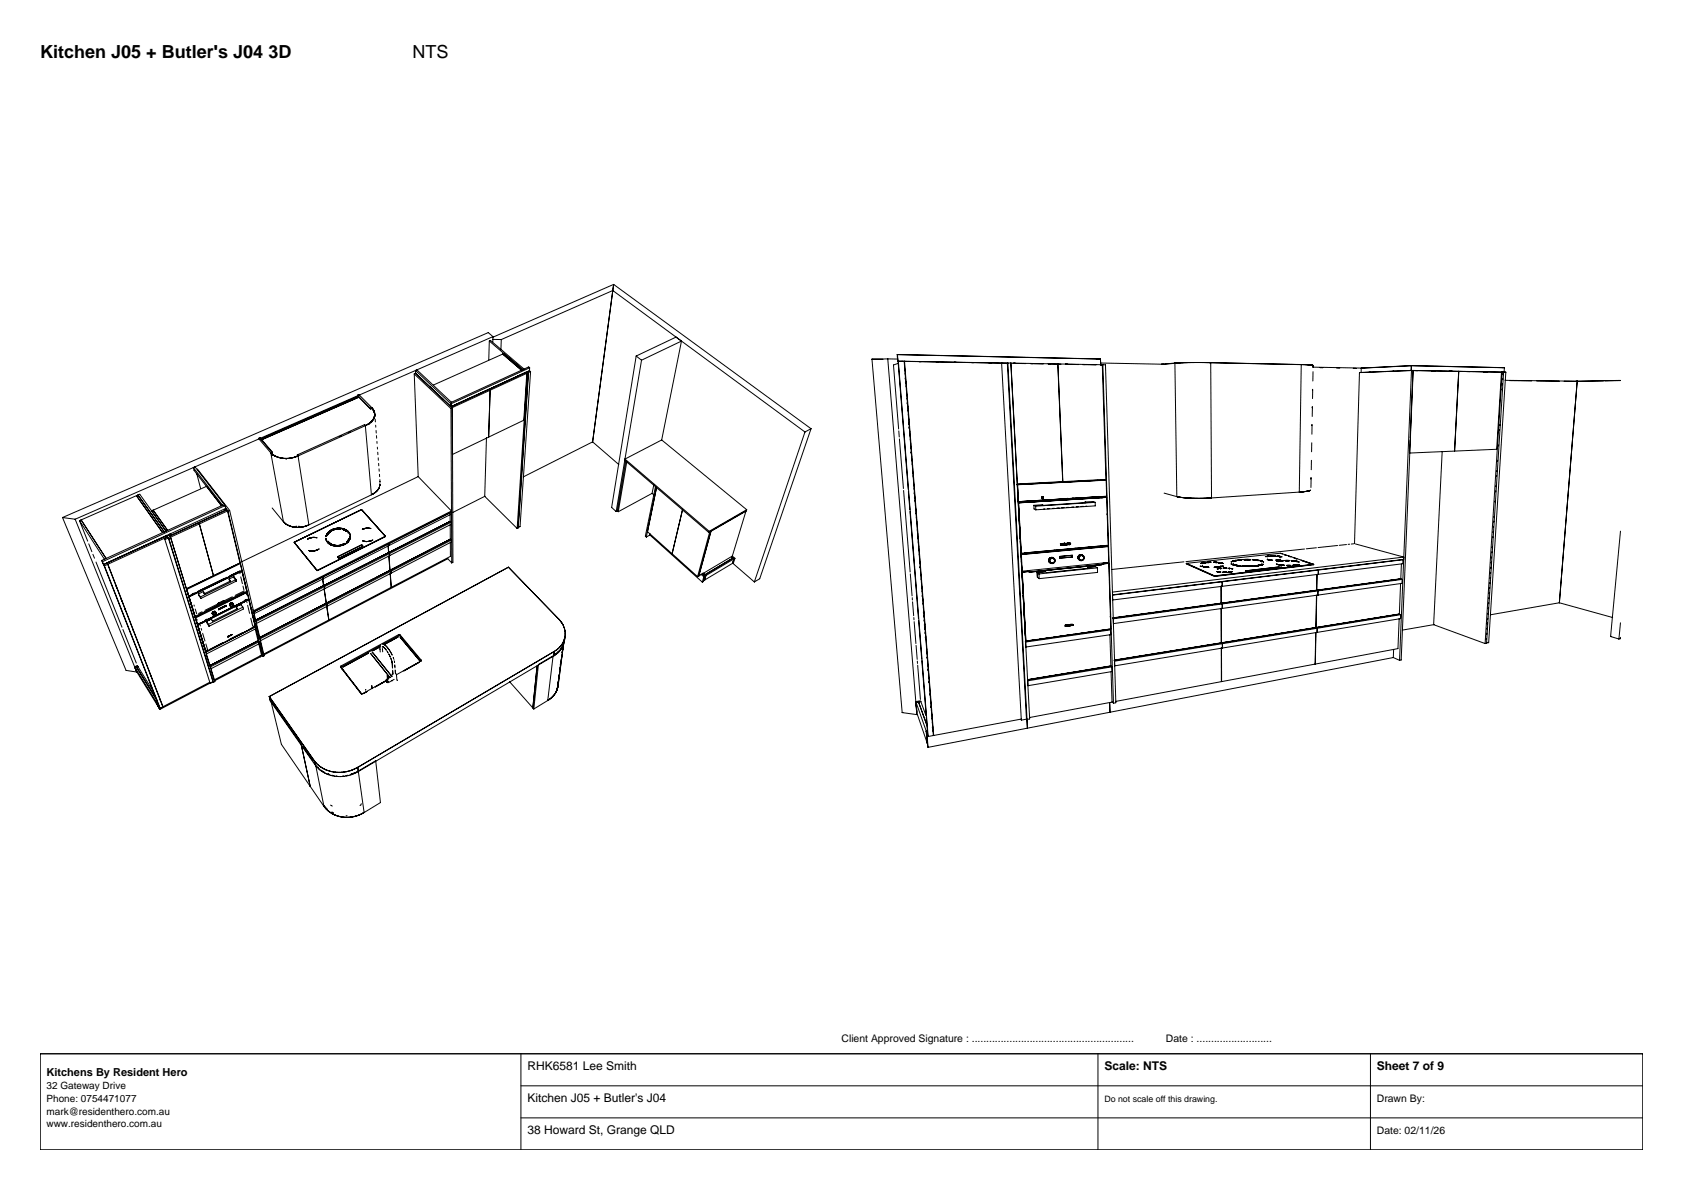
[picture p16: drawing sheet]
<svg xmlns="http://www.w3.org/2000/svg" width="420mm" height="297mm" viewBox="0 0 420 297" stroke-linecap="round" stroke-linejoin="round" font-family="sans-serif">
<defs><g id="words">
<g font-size="4.5">
<text x="10" y="14.4">Kitchen J05 + Butler's J04 3D</text>
<text x="102.9" y="14.4">NTS</text>
</g>
<g font-size="3">
<text x="131.6" y="267">RHK6581 Lee Smith</text>
<text x="275.6" y="267">Scale: NTS</text>
<text x="343.6" y="267">Sheet 7 of 9</text>
<text x="131.6" y="275">Kitchen J05 + Butler's J04</text>
<text x="131.6" y="283">38 Howard St, Grange QLD</text>
</g>
<text font-size="2.7" x="11.6" y="268.6">Kitchens By Resident Hero</text>
<g font-size="2.6">
<text x="210" y="260">Client Approved Signature : ........................................................</text>
<text x="291" y="260">Date : ..........................</text>
<text x="343.6" y="275">Drawn By:</text>
<text x="343.6" y="283">Date: 02/11/26</text>
</g>
<g font-size="2.5">
<text x="11.6" y="271.8">32 Gateway Drive</text>
<text x="11.6" y="275">Phone: 0754471077</text>
<text x="11.6" y="278.2">mark@residenthero.com.au</text>
<text x="11.6" y="281.4">www.residenthero.com.au</text>
</g>
<text font-size="2.2" x="275.6" y="275">Do not scale off this drawing.</text>
</g></defs>
<g fill="none" stroke="#000" stroke-width=".25">
<path d="M152.9 72.5l48 35.3M152.9 72.5l-5 37.8M152.9 72.5l-27.8 12.2M153.1 71l49.3 36M153.1 71l-.2 1.5M153.1 71l-30.1 13.2M89.2 98.6l.3-.1 3.3 3.3-.4 .1zM89.5 99.1l3 3 .3-.1 .6 1.2M103.4 93.3l1 25.6M103.4 93.3l9.1 8.7M103.7 92.5l.3-.2 8.6 8.1M103.7 92.5l8.8 8.3"/>
<path d="M103.7 92.5v.7M103.7 93.2l9.2 8.6M103.7 93.2l-.3 .1M107.3 96.5l.6 .6M108.6 97.8l.8 .7M110.2 99.3l.5 .4M122.1 97.2l.2 .2-.3 11.7M122.1 85.1l.3-.1 8.4 7.1M122.1 85.1l-.1 4.7M122.1 85.1l8.4 7.2M122.3 97.4l-.4 11.7M122.9 84.7h2.2"/>
<path d="M123 84l-1.2-1-106.2 46.2M123 84l-104.2 45.6M123 84v1.3M125.1 84.7l-.1 2.6M125.5 88.4l4.7 4M125.5 88.4l-17.3 7.7M125.8 88.2l-.3 .2M131 93l.2-.1 .4 .3M131.5 93.2l-.3-.2-18.6 8.5 .3 .2M131.5 93.2l-.8 11.7-17.8 8.5v-11.7M131.5 93.2l-18.6 8.5M131.5 92.8l.4 .3"/>
<path d="M131.6 93.2l-2.5 38.7M131.9 93.1l-2.6 38.7-.2 .1M131.9 93.1l-.3 .1M132.1 92.5l-19.5 9M132.2 92.5l.2 .2M132.2 92.5l-.6 .3 .2 .2M132.2 91.8l-.3-.2-19.3 8.8M132.2 91.8l-19.7 9M132.2 91.8l-.1 .7M132.4 92.7l-2.6 38.7-.5 .3 2.5-38.7M132.4 92.7l-.6 .3M158.8 88.9l-6.2 37.7 1.2 1.1"/>
<path d="M158.8 88.9l1.3 1M160.1 89.9l-6.3 37.8M170.1 85.1l-10 4.8M170.1 85.1l-1.4-1-9.9 4.8M170.1 85.1l-5 24.6M217.6 89.6l2.7 .1M217.6 89.6l7.5 88.2M221.5 89.6h-3.9M221.5 89.6h2.6M221.5 89.6l7.3 88.8M223.9 88.5l2.8 33.7M223.9 88.5l50.7 1.1"/>
<path d="M223.9 88.5l.2 1.7M224.1 90.2l27.5 .5M224.1 90.2l7.5 93.6M224.2 90.7l-1.2 .4 1.3 16M225 90.2h.4M225.6 90.2l7.3 93.4-1.3 .2M225.7 91.1v.3M225.7 90.2h-.1M225.7 90.2l7.3 93.4M225.7 90.2l24.3 .4M225.8 92.1v.3M225.9 94.4v.2"/>
<path d="M225.9 93.2v.2M226 95.4v.3M226 94.2v.3M226 95.3l.1 .2M226.1 96.3v.3M226.2 97.3v.3M226.3 98.4v.2M226.4 99.4v.3M229.4 90.3h.5M233.7 90.3h.5M238.1 90.4h.4M238.2 90.4h.5"/>
<path d="M242.4 90.5h.6M242.5 90.5h.4M246.8 90.6h.3M246.9 90.6h.5M250 90.6h1.4l4.8 88.9-1.3 .2zM252.3 90.6l4.7 88.8-.7 .2M252.3 90.6l1.6 30.2 22.1-1.1-.9-28.7M252.8 90.7h3.2M252.9 90.7h.4M253 90.7h.5M257.1 90.8h3.2M257.2 90.7h.6"/>
<path d="M257.3 90.7h.4M261.7 90.8h.3M262.2 90.8l-.6 .1h3.1M264 90.8l1.2 29.4M265.9 90.9l3.3 .1M265.9 90.9h.6M266 90.9h.3M270.2 91l3.3 .1M270.8 91h-.5h.6M274.6 89.6l.1 1.5 .5-.1M274.6 89.6h-.8M274.6 89.6h-.2"/>
<path d="M274.7 90.6l15.7 .3M275.1 91l-23.6-.4 4.8 89M275.1 91h-.5M275.2 91h.7l2.6 84.4-.6 .1M275.2 91l2.7 84.5M293.2 90.6h.5l-3.3 .3M293.2 90.6h.1M293.2 90.6l.5 33.3 .2 .1M293.3 90.6h-.1M293.6 90.6l-3.8 .3h.6M293.8 90.6h-.3M294.2 90.6h-.5"/>
<path d="M294.5 90.5l-.6 .1M295 90.5l-.8 .1M295.4 90.5h-.7M295.6 90.5h-.4M295.8 90.5h-.4M296.2 90.5h.2M296.2 90.5h-.5M296.4 90.5h5.5M297.3 90.5h-.5M297.9 90.5h-.2M298.4 90.5h-.2M299.4 90.5h.2"/>
<path d="M299.8 90.5h.3M300.5 90.5h.5M301.8 90.5h.3M301.9 90.5l22.9 .5M302.1 90.5h.1M302.1 90.5h-.2M302.1 90.5l.2 33.8M324.7 91h.3M324.7 91h-.2M324.7 91l-.5 31.8h.5M324.8 91h1.2M325 91h.2"/>
<path d="M325.7 91h.6M326.3 91h.1M326.3 91l.7 .1M326.5 91l1 .1M327 91.1h.6M327.5 97.2v.2M327.6 91.2h-.1M327.6 97.2v2.3M327.6 91.2v.5M327.7 92.8l-.1 2.3M327.7 91.6l12.8 .3M327.7 91.2v.5"/>
<path d="M329.4 91.8h.7M333.6 91.8l.7 .1M337.7 91.9h.8M339.3 93l-1.3 42.7M339.3 93l12.9-.6-2.9 72.4M339.3 93h.3M342 92.9h-.3M345.8 92.7h-.2M347.8 92.7h-.2M347.9 92.6l-.3 .1M351.8 92.5h-.3M352.2 91.2l.1 .1"/>
<path d="M352.2 91.2l23.2 .6M352.2 91.2v1.3M352.3 91.3l23.1 .5M352.3 91.3l-12.6 .6v1.1l12.5-.5M352.6 92.5l-.7 16.8M352.7 92.5l-3 72.2-.4 .1M357.2 92.6h1M370.2 92.8h1.1M374.7 92.9h1.1M374.9 97.1l-.1 .2M374.9 95.8v.3M375 94.5v.3"/>
<path d="M375.1 92.9h.7M375.1 92.9h-.4M375.1 92.9v.6M375.2 92.9l-4.2 67.6-.4 .1M375.2 92.9h-.5M375.2 92.9h-.3l-4.3 67.7M375.4 91.8v1.1l-23.2-.4M375.6 94.9l18 .2M375.8 92.9l-4.3 67.5M376.7 95l5.5 .1M383.5 95.1h5.6M390.3 95.2h3"/>
<path d="M393.6 95.1l-.3 .1M393.6 95.1l-4.5 55.3M404.4 94.9l-11.1 .3M48.2 116.7l.2 .7 6.9 8.8M48.2 116.7l.5-.2 7.5 9.7M48.2 116.7l7.3 9.4M49.1 118.3l.9 3.5M49.3 117.1l8 10.3M65 109.6l24.3-10.7 .2 .2-24.3 10.7zM65.3 109.9l2.7 3.1-.3 .1M67.6 113l.1 .2M67.6 112.9l.3-.1-3-3.6-.4 .2 3.1 3.6"/>
<path d="M67.6 112.9v.1M67.6 112.9l3.1 17.2 .3 .4M67.6 113l.2 .1M67.7 113.2l.5 .5M67.7 113.2l1.4 .8M67.8 113.1l.9 .7M67.8 113.5l.1 .1M68.5 113.8l.1 .1M68.9 113.9l.1 .1M69 114l.8 .2M69.3 114.1l.5 .1M69.8 114.2l1.5 .2"/>
<path d="M69.8 114.2l2 .2M71.3 114.6h.2M71.5 114.4h.3M72 114.4h-.2M73 114.2l-1 .2M73 114.2l-1.2 .2M73.5 114.1l-.5 .1M73.8 114l-.3 .1M73.9 114l-.4 .1M74.2 113.9l-.4 .1M74.2 113.9l-.3 .1M74.3 113.8l-.1 .1"/>
<path d="M74.4 113.8h-.1M74.4 113.8l2.7 17.2-.4 .1M74.4 113.6l-.3 .1M85.2 108.8l-.4 .1M87.4 107.8l-.5 .2M91.2 106.2l-.2-.2-16.8 7.5 .2 .3M91.2 106.2l1.5 17.3M91.5 106.1l-.3 .1M91.7 106l-17.4 7.8M91.8 105.9l-.3 .1M91.9 105.8l-.1 .1M92.2 105.8l-.3 .2"/>
<path d="M92.3 105.6l-.3 .1M92.3 105.6l-.4 .2M92.8 101.8l.3 .3M92.8 101.8l.4 .5M92.9 105.1l-.4 .5M93 104.9l-.7 .7M93 104.8l-.7 .8M93.1 102.2l.1 .1M93.2 102.3l.3 .9M93.2 102.3l.3 1M93.3 104.3l-.3 .5M93.4 104.1l-.4 .7"/>
<path d="M93.4 104.1l-.3 .8M93.4 103.8l.1-.5v.7M93.4 103.8v.3M93.5 103.2v.6M93.5 103.8l-.1 .3M93.5 103.6l-.1 .6M93.5 103.3l.1 .7M93.5 103.4v.1M93.6 104.6l.1 .7M93.7 106.1l.1 .5M93.9 107.4v.7M93.9 108.7l.1 .7"/>
<path d="M94.1 110.2v.5M94.2 111.6v.5M94.3 112.9v.6M94.4 114.3v.6M94.5 115.6v.6M94.6 117v.6M94.7 118.4v.6M94.8 119.7v.5M112.3 101.3l.3 .2M112.5 102l.2 38.5M112.5 100.8l.1 .7M112.6 100.4l-.1 .4"/>
<path d="M112.9 101.4l-.3 .1M112.9 101.8l.1 38.5-.3 .2M112.9 101.8l-.4 .2M121.4 109.2l-.4 14.7 8.1 8M147.9 110.3l6.5 5.6M147.9 110.3l-17.3 8.7M156 114.6l9.1-4.8 21.2 17.4M156 114.6l21 18M156 114.6l-.1 .3 21 18M156.2 115l-2.1 12.5 .2 .2M156.4 115.3l-2.1 12.4M200.9 107.8l-12.6 37.4"/>
<path d="M202.4 107l-12.8 37.4-1.3 .8M202.4 107l-1.5 .8M224.3 107.6l.1 1.5M224.5 109.6l1 12.3M226.4 100.6v.2M226.4 100.4l.1 .3M226.5 101.3v.3M226.6 102.3v.3M226.7 103.4v.4M226.8 105.7v.2M226.8 104.5v.3M226.8 106.7l.1 .2"/>
<path d="M226.8 105.5l.1 .3M226.9 106.4v.4M227 107.6v.2M227.1 108.6v.2M227.2 109.6v.2M227.2 110.6l.1 .2M227.3 112.8v.3M227.3 111.6v.4M227.4 112.7v.3M227.5 113.6v.4M227.6 114.7v.3M227.6 115.7l.1 .3"/>
<path d="M227.7 118v.2M227.7 116.7v.4M227.8 117.8v.3M227.9 118.7v.4M228 119.8v.3M274.1 119.9l-20.3 1h.1M276 119.8l.2 4.1M276 119.8l-22.1 1.1M276 119.8l-22 1.2M327.1 119.2v.4M327.2 119.2v2.5M327.3 114.9l-.1 2.3"/>
<path d="M327.4 110.5l-.1 2.3M327.4 106v.2M327.4 106v2.4M327.5 101.5l-.1 .3M327.5 101.5v2.4M351.9 109.8l-.1 3.3 21.7-1 1.2-19.2-10.7-.2-1 19.9M359.9 112.7l-2.1 43.2 12.8 4.7M373.5 118.7v.2M373.6 117.4v.3M373.7 114.9v.2M374 111.1v.2M374.2 107.2v.3"/>
<path d="M374.3 106v.2M15.6 129.2l15.9 38.1 2.6 .4-15.3-38.1M15.6 129.2l3.2 .4M19.8 129.9l2.1 5.2M19.8 129.9l6.3 9.8M20.3 129.8l6.2 9.6M20.3 129.8l-.5 .1M22.1 135.7l.8 2M23.2 138.4l.4 .9M25.4 139.9l.2 .3M25.4 139.9l.4 1M34 123.7l6.6 9.2"/>
<path d="M34 123.7l-13.7 6.1M34.4 123.5l6.7 9.3M34.4 123.5l-.4 .2M34.4 123.5l.5-.2 6.5 9.3-3.6-5.1 .4-.2M38.2 127.3l3.7 5.1M41.6 133.6l.5 .8M41.6 133.6l-.4 .2M41.8 134l.2 .3M41.8 134l-.5 .2-.2 .5M41.8 134l-.2-.3-14.9 6.8 .2 .3M41.8 134l-14.9 6.8M42 134.3l-.9 .4"/>
<path d="M42 134.3l11.2 35.9-.7 .4-11.4-35.9M42 133.4l.6 .8-.5 .2M42.1 133.5l.2 .3 .4-.2M42.4 133.2l.3 .4M42.5 133.3l.2 .3M42.6 134.1l11 36-.3 .2-11.2-35.9M49.7 130.8l-7.1 3.3M49.8 130.8l3.5 12.9-3.6-12.9M49.8 130.8l-.3-.3 .2 .3M51.6 121.4l-13.4 5.9M55.5 126.1l.7 .1M55.5 126.1l-30.1 13.8"/>
<path d="M56 127.1l.2 .3M56.2 126.2l.2 .7-30.6 14M56.2 126.2l-30.6 14M56.2 126.2l.1 .4M56.2 127.4l-13.5 6.2M56.3 126.8l.6 .8M56.3 126.8l.3 .4-.4 .2M56.8 127.5l-.2-.3-14.2 6.6 .2 .3M56.8 127.5l3.1 13-13.4 6.4M56.8 127.5l-7 3.3M56.9 127.6l8.7 36.3M57.3 127.4l8.6 36.3-.3 .2"/>
<path d="M57.3 127.4l-.4 .2M67.9 126.8l2.9 3.5 .9 .7M71.1 130.6l.3 .2M71.7 131l.3 .2M71.8 131l.2 .1M72 131.2l.2 .1M72.2 131.3h.3M72.3 131.2l.1 .1M72.5 131.4l.6 .1M72.8 131.4l.3 .1M73.1 131.5h.3M73.1 131.5h.2"/>
<path d="M73.4 131.6h.2M73.4 131.5l1.6 .1M73.4 135.3l5.7 7.1M73.4 135.4l16.8-8.2 6 6.7-17 8.5M73.6 131.6h.1M73.9 131.3h.1M74.7 131.3h-.2M74.7 131.6h-.6M75 131.6h-.1M75.2 131.6h-.2M75.5 131.5h-.3M75.5 131.5l-.3 .1"/>
<path d="M76 131.4l-.5 .1M76.7 131.1l-.7 .3M76.7 131.2l-.7 .2M76.9 134.4l-.2 .1M77.1 137.4l1.1 .1M77.1 137.4h.2M77.2 134.4h-.3M77.2 134.4l-.4 .1M77.4 134.3l-.5 .1M77.4 134.3l-.2 .1M77.6 134.2l-.2 .1M77.7 137.5h.2"/>
<path d="M77.8 134.2l-.4 .1M78.4 137.5h-.2M78.5 134.2h-.7M78.5 134.1l.2 .1M78.5 134.1l.6 .1M78.6 137.5h-.4M79.1 137.3l-.5 .2M79.1 137.3l-.5 .1M79.2 137.2l-.2 .1M79.4 137.1l-.2 .1M79.5 137.1l-.4 .2M79.6 137l-.1 .1"/>
<path d="M81.3 134.3l.1 .4M81.4 134.7l.5 .8M81.4 133.7l-.1 .2M81.4 134.7l.1 .3M81.4 133.7v.2v-.2M81.8 135.3l.1 .2M81.8 133l-.4 .7M81.8 133l-.3 .4M81.8 135.1l.3 .3M81.9 135.5l.2 .2M82 135.2l.1 .2M82 133.1l-.3 .6"/>
<path d="M82.1 135.7l.4 .3M82.1 135.7l.5 .2M82.1 135.4l.2 .1M82.1 135.4l.6 .4M82.1 132.9l.2-.1-.3 .3zM82.1 132.7l-.3 .3M82.3 132.5l-.6 .5M82.4 132.5l-.3 .2M82.5 132.6l-.2 .2M82.5 136h.3M82.6 132.4l-.2 .1M82.7 135.8l.2 .1"/>
<path d="M82.8 136.1l.8 .2M82.8 136.1h.3M82.8 132.2l-.5 .3M82.9 135.9l.5 .2-.2-.1M82.9 135.9l.3 .1M83.1 132.1l-.3 .1M83.2 132.3l-.7 .3M83.4 136l.8 .1M83.6 136.3h.9M83.6 132l-.5 .1M83.7 132.1l-.5 .2M84 132.1h-.3"/>
<path d="M84 132l-.3 .1M84.2 131.8l1.2 .1 1 .4M84.2 131.8l-.6 .1M84.3 139l.2 .3M84.8 132h.3M84.8 132l-.8 .1M85.3 135.9l.8-.3zM85.3 135.9l-.8 .2M85.4 131.9l1 .4M85.6 132.1l.2 .1M85.7 136l-.3 .1M85.8 132.2l.2 .1"/>
<path d="M85.8 132.2h-.2l.4 .1M86 135.9l-.3 .1M86 132.3l.4 .3M86.2 132.5l.2 .1M86.4 132.3l.2 .2M86.4 132.3l.6 .5M86.4 135.6l-.7 .4M86.8 132.9l.1 .1M86.8 135.2l-.2 .2M86.8 135.3l-.9 .6-1.4 .4M86.9 134.8l-.1 .2M86.9 134.8l-.5 .5 .2-.1"/>
<path d="M87 132.8l.2 .4M87 132.8l.3 .3M87.1 134.4l-.2 .4zM87.2 133.2l.2 .6-.1 .6M87.2 133.1l.1 .3M87.3 134.7l-.5 .6M87.4 133.8v.6l-.6 .8M90.2 136l-5.9 2.9M90.3 127.2l5.9 6.6M90.3 136l.2 .2M90.5 135l.4 .1M90.5 136.3l-5.9 3"/>
<path d="M90.6 132l-.2 .1M90.7 135l.6 .1M90.8 131.9l-.2 .1M90.8 132h-.2M91 131.9h1.6M91 131.9l-.4 .1M91 131.9h-.2M91 131.9l-.2 .1M91.3 135.2h.2M92.2 135.1h-.4h.2M92.6 134.9l-.4 .2M92.6 135l-.4 .1"/>
<path d="M92.7 123.4v.1M93 123.3l-16.3 7.9M93 134.8l-.4 .2M93.3 123.2l-.6 .2M93.5 123l-.3 .2M94.1 122.5l-1.1 .8M94.3 122.2l-.1 .2M94.4 122.2l-.6 .6M94.4 122.1l-.1 .1M94.6 121.8l-.2 .3M94.7 121.5v.1M94.7 121.5l-.3 .6"/>
<path d="M94.8 121v.1M94.8 120.5v.2M94.8 121v.3M94.9 120.9l-.1 .1M96.2 133.8l-17 8.6M96.8 136.2l.2 1.7M96.9 135.7l-16.3 8.2 .1 .6M97 135.9l.1 .3M97 137.9l.2 .3M97 135.8v.4l-16.3 8.2M97.1 138.7l.2 3.6M97.2 138.2v.5l-33.2 16.9-.1-.5"/>
<path d="M112.3 128.4v1.7l-15.3 7.8-.1-1.7M112.4 130.9v3.7M112.4 134.6l-47.7 24.6M112.4 134.6l.2 .2M112.4 134.6l-15.1 7.7M112.4 135.4v3.5l-46.7 24.4-.8-3.2M112.4 127.9l-15.4 7.8 .1 .5M112.6 128v.3l-15.5 7.9M112.6 130.4l-48.7 24.7M112.6 130.4l-.3-.3-48.6 24.7-.3-1.3M112.6 130.4v.5l-15.3 7.8-.2-.3M112.6 134.8v.5l-47.6 24.6-.1-.5"/>
<path d="M112.6 134.8l-47.7 24.6M112.7 127.5v.3l-49.4 24.9-.1-.3M112.7 127.5l-8.3-8.5-44.1 21.2M112.7 127.5l-49.5 24.9M121 123.9l-8 4M154.2 127.4l-.4 .3M161.6 132.7l12.5 11.2M162.2 133.2v.3l13.1 11.8M162.3 133.5l-1 .5M162.7 123.1l-8.4 4.6M162.7 123.1l.5 .4M163.1 121.1l-.4 2"/>
<path d="M163.6 121.4l-2.5 12.4 .2 .2M163.8 121.6l-2.5 12.4M170.3 127.3l-2.6 10.9M170.3 127.1l-2.6 11.1M177 132.6l-.1 .3M177.3 132.6l-.2 .1-3 11.2M177.4 132.7l-3 11.1M182.8 138.8l.6 .5M182.9 139.3l-.4-.4 .7 .6M182.9 139.3l-7 4.1M182.9 139.3l.3 .2M183.2 139.5l-.4 1.1"/>
<path d="M183.2 139.5l-7 4.2M183.4 139.3l-.2 .2M183.4 139.3l-.4 1.2-.2 .1M186.1 127.5l-8.6 5-3.1 11.3M186.1 127.6l-3.3 11.2-8.4 5M186.3 127.2l-9.3 5.4M186.3 127.2v.3l-9.4 5.4M225.5 122.4l1.6 20.4M226.7 122.7l.4 4.5M227.1 127.7l2.1 26.7M228 120.8l.1 .3M228.1 123v.3"/>
<path d="M228.1 121.9v.3M228.2 124.1v.3M228.2 122.9v.3M228.3 124v.3M228.4 124.9v.3M228.4 126l.1 .2M228.5 126.9v.4M228.6 128v.3M228.7 129v.4M228.8 130.1v.3M228.9 132.2v.2M229 133.1v.3"/>
<path d="M229.1 134.2v.2M229.2 135.2v.3M229.2 136.1l.1 .4M229.3 137.2v.2M229.4 138.3v.2M229.5 139.2v.4M253.9 120.9l.3 6.1M253.9 120.9l.1 .1M254 121l.1 4.2M254 123l.1 2.2M254.2 125.5l.6 12.6M254.2 125.5h.1"/>
<path d="M254.2 125.5l.7 12.6M254.6 135l.2 2.6M254.8 138v.1M254.8 138.4l.1 2.3M254.8 138.4h.1M254.8 138.4l.1 .2M254.8 138.4v.7M254.8 138.4l.1 .4M254.8 138.1h.1M254.9 138.4l21.7-2 .1 4-21.6 2.2zM255 138v.3M255.1 125.1v.3"/>
<path d="M258 126.1v.9l.5 .2M258 126.1l.5 .2M258.5 126.3v.9M258.9 137.7h-.3M259.7 137.6l-.2 .1M260 124.3v.1M260 124.2v.1M260 124.1l-.1 .1M260.1 124l-.1 .1M260.1 124l.2 .1M260.1 124.4h.1M260.3 124.4l-.1 .1"/>
<path d="M260.3 124.1h.1M260.4 124.1v.2M260.4 124.3h.1M260.4 124.3l-.2 .1M260.7 127h-.2M261.9 126.9l-.5 .1M262.1 139.4l-.1 .1M262.3 137.4h-.3M262.9 139.3a.74 .74 0 0 0-1.1 .1 .74 .74 0 0 0 .3 1.1M262.9 139.3l.2 .3M262.9 139.3a.74 .74 0 0 1 .3 1 .74 .74 0 0 1-1.1 .2M262.9 139.3a.75 .75 0 0 0-.9 .2 .75 .75 0 0 0 .1 1"/>
<path d="M263.1 126.9h-.5M263.3 137.3h-.3M264.1 137.2l-.2 .1M264.3 126.8h-.6M264.7 136l.1 .1v-.3l.2 .3 .2-.3-.1 .3M264.7 136h.1M264.9 135.7h-.3l.1 .3M264.9 137.2h-.2M265.2 135.6l-.1 .2-.2-.1M265.2 135.6l.2 .1M265.4 135.7h.1M265.4 135.7v.3"/>
<path d="M265.4 136h.1M265.4 136l-.3 .1M265.5 135.8l.3-.1v.2M265.5 135.8v.2M265.5 136h.1M265.5 126.7h-.6M265.7 135.6l-.1 .1M265.8 135.9l-.3 .1M265.8 135.9l-.7 .2M265.9 135.7l-.1 .2M266 135.6l-.1 .1M266.1 135.6h.1"/>
<path d="M266.1 135.6h-.1M266.1 135.7v.1M266.1 135.8h-.1M266.1 135.6l.2 .1M266.2 135.6v.1M266.2 135.9h.1M266.2 136h-.3M266.3 135.9l-.1 .1M266.3 135.7v.1M266.3 135.8h-.3M266.3 135.9h.1M266.3 135.6l.1 .3"/>
<path d="M266.5 124.4h-.2M266.6 135.5l-.3 .1M266.6 135.5l.1 .4M266.6 135.5h-.3M266.6 135.5v.4M266.6 135.9h-.3M266.7 135.9h.1M266.7 135.7v.1M266.7 137h-.2M266.7 126.6l-.6 .1M266.8 135.6l-.1 .1M266.8 135.9h.1"/>
<path d="M266.9 135.6h-.1M266.9 135.7v.1M266.9 135.6h.1M266.9 135.6h.2M267 135.7h-.1M267 135.9h-.1M267.1 135.6v.1M267.1 135.9h-.1M267.1 135.6h.1M267.1 135.6l.1 .1M267.1 135.7h.1M267.2 135.7h.1"/>
<path d="M267.2 135.8h-.2M267.2 135.8l-.1 .1M267.2 135.7l-.3 .1 .3-.1M267.6 138.6v.4l-3.1 .3M267.6 138.6l-3.1 .3v.4M267.8 124.3h-.2M267.9 126.5l-.5 .1M268.5 136.8l-.3 .1M269.1 126.5h-.5M269.5 138.6l-.2 .1M270 138.5a.72 .72 0 0 0-1 .4 .72 .72 0 0 0 .5 .9M270 138.5l.2 .1"/>
<path d="M270.2 138.6l.2 .3M270.2 136.7h-.2M270.4 126.4h-.6M270.8 125.3l2-.1 .5 .2M270.8 125.3l.4 .1-10.8 .7-.3-.1-2.1 .1M270.8 125.3v.2M271.2 126.3h-.2M272 136.5h-.3M273.1 124h-.2M273.3 125.4v.9l-14.8 .9M273.3 125.4l-14.8 .9M274.2 136.3l-18.6 1.7"/>
<path d="M274.3 123.9h-.2M274.6 136.3h-.2M274.8 123.9v.4M275 124v.2M275.1 123.9v.3M275.2 123.9v.4M275.5 136.2v.2M276 136.3l-.5 .1M276.1 123.9v.2M276.1 123.9h.1M276.1 124.1h.1M276.1 136.3l-21.3 2"/>
<path d="M276.1 124.1l-21.9 1.4M276.2 123.9l-22.1 1.3M276.2 124.1l.4 12-21.7 2M276.2 124.1l-22 1.4M276.3 128.2v.3M276.3 136.1l-1.6 .2M276.3 136.4l-21.5 2M276.4 133.2v.3M290.5 123.1l4.2 1M294 124h.1M294.3 124.1l.8 .1M294.9 124.2h.2"/>
<path d="M295.1 124.2h.5M295.1 124.2h.4M295.6 124.2l.6 .1M296 124.3h.4M296.2 124.3h.4M296.6 124.3h.4M297 124.3l.6 .1M297 124.3h.2M297.6 124.4h1.1M299.6 124.4h.5M301.4 124.3l-3.1 .1M302.3 124.3h-.5"/>
<path d="M302.3 124.3h-.9M308.5 139.8l-.2 .1M308.6 139.9l-.3 .1M308.9 139.8h-.2M309.2 139.8l-.6 .1M309.4 139.7h.6zM309.5 139.8h-.4M309.8 139.8h-.6M310.5 139.7h1.5M310.9 139.6h.8M310.9 139.6h-.3M310.9 139.6h-.5"/>
<path d="M311.6 139.7h.3M311.6 139.7h-1.3M311.6 139.7h.6M311.7 139.6h.3M311.7 139.6h.4M312.7 139.8h.7M313 139.7h-.4h.5M313.1 139.8h.3M313.3 139.7l1.5 .3M313.4 139.8l.6 .1M313.4 139.8l.2 .1M313.4 139.7l.2 .1"/>
<path d="M316.1 138.9h.4zM316.3 139.7l.6 .1M316.3 139.6h.2M316.5 138.8h-.2M316.5 138.8l-.7 .1M316.7 138.9h-.2M316.7 138.8h-.2M316.9 139.8h.5M316.9 139.8h.3M317 139.7h-.2h.5M317.4 139.8h.2M317.5 138.7l.6 .1"/>
<path d="M317.7 138.7l.7 .1M317.7 138.7l-.7 .1M317.7 138.7l-.4 .1M318 138.8h-.9h1.3h-.2M318.5 139.8h-.2M318.7 139.8h-.2M318.7 138.8h.5M318.8 139.7h-.2M318.8 138.9h.6zM318.9 139.8h-.4M318.9 138.8h.3M319 139.7h-.2"/>
<path d="M319.2 138.8l.4 .1zM319.4 138.9l.1 .1M319.4 140h-.1M319.5 139.6h-.1h.1M319.6 138.1l-23.5 2.5M319.6 138.9l.3 .1M319.6 138.1l8.2 2.8M319.6 139.7l-.9 .1M319.6 138.1l.4 .2M320 139.9l-1.1 .2M320.2 140l-.9 .1M320.2 139.9h-.4h.2"/>
<path d="M320.2 139.9h-.2M320.6 138.5l.2 .1M320.6 138.4l.4 .2M320.6 139.9h1.2M320.7 140h1.1M320.9 139.9h.6M321.5 139.9l-.7 .1M321.5 138.8l.5 .2M321.5 138.8l.7 .2M322.3 140h.4zM322.4 139.9h-.2h.5M322.4 139.9l.3 .1"/>
<path d="M322.4 139.9h.3M322.7 139.9l.6 .1M322.7 139.2l.9 .3M323 139.3l.6 .2M323.1 140h.2M324.8 122.8h-.1M324.9 122.8l-22.6 1.5M324.9 140l2.9 .9M325.4 122.7l-.6 .1M325.5 137l-29.5 3.2M325.7 122.7h-.7M326.3 122.6l-.6 .1"/>
<path d="M326.4 122.5l-.2 .1M326.7 122.5l-1.4 .2M326.8 122.5l-.3 .1M326.8 122.5h-.1M326.9 122.4l-.1 .1M326.9 122.4h.1M327 122.4h-.1M327.1 122.3l-.1 .1M328.5 136.7l-2.5 .3M333.8 136.1l-4.9 .6M336 135.9l-1.8 .2M336.8 135.8l-.4 .1"/>
<path d="M337.8 135.7l-.6 .1M338.2 135.8l12.1 3.2-72.7 8.8v.7l72.7-8.9M372.2 139v.3M372.3 137.7v.3M372.4 136.4v.3M372.5 134v.2M372.6 132.7v.2M372.7 131.4v.2M372.8 130.1v.2M372.9 128.9l-.1 .2M373.1 125.1v.2M373.3 122.5l-.1 .3"/>
<path d="M373.3 121.2v.2M404.4 132.6l-2.5 26.3M24 140.3l6.4 16.2M25.6 140.2l.2 .7M25.9 140.9l14.1 35.9M25.9 140.9l.2 .3M26.1 141.2l13.9 35.6M26.9 140.8l13.7 35.6-.6 .4M26.9 140.8l-.2-.3-.8 .4M26.9 140.8l-.8 .4M26.9 140.8l13.8 35.6 11.6-6.1M27.1 140.3l-.4 .2"/>
<path d="M28.8 145.8l.4 1M30.1 149.1l.3 1M30.7 157.1l3.3 8.4M31.2 152l.1 .3M33.1 157.1l.2 .4M46.5 147l.1 .1M46.6 147.1l2.2 7M48.4 151l.1 .3M48.5 148l-.8 .4M48.7 153.9v.1M48.7 154.1l.5 1.5M48.7 154.1l.1 .1"/>
<path d="M48.7 152l.4 1.2M48.7 154l.1 .1M48.8 154.2l2.6 8.5M49.1 154.5l.2 .3M49.5 148.2l.6 1.2M49.5 148.2l.5 .8M49.8 155.6l.2 .6M50 149l.1 .4M50.2 156.8l.1 .5M50.4 152.7l-.8 .4M50.4 155.3l-1.1 .6M50.6 158.1l.5 1.9"/>
<path d="M50.7 147.6l.3 .7M50.7 147.6l-1.2 .6M51.5 155.1l.2 .5M51.5 155.1l.5 .7M51.5 155.1l.1 .2M51.7 154.5l-.5 .2M51.8 155.7l.4 .6M52 155.8l.2 .5M52.7 154.5l-1.2 .6M52.7 154.5l.1 .2M53 153.2l.2 .1M53 153.2l.2 .3"/>
<path d="M53.1 153.2h.1M53.1 153.2l.1 .2M53.1 152.9v.3M53.1 152.8v.1M53.2 152.7l-.2 .5M53.2 153.3v.1M53.2 152.7l-.1 .2M53.3 152.7h-.1M53.3 152.6a.29 .29 0 0 1 .4 0 .29 .29 0 0 1 .1 .3M53.4 152.6l-.1 .1M53.4 152.6l.2 .1M53.4 152.7h-.2"/>
<path d="M53.5 152.6h.1M53.6 152.6l.1 .1M53.7 152.7h.1M53.7 152.8l-.4 .2-.1 .5M53.7 152.8l.2 .1a.53 .53 0 0 1-.2 .5 .53 .53 0 0 1-.5 .1M53.7 152.7v.1M53.7 152.8h.1M53.8 152.9l.1 .2-.1 .2-.6 .1M53.8 152.9l-.6 .4M54.5 150.5l-.2 .1 .3 .1M54.5 150.5l-.2 .1M54.5 152l1.9-.9v.2l-1.8 .9z"/>
<path d="M54.5 152l1.9-.9v.2l-1.8 .9M54.7 150.5l.1-.1v.2M54.7 150.5h-.2M54.7 150.5v.1M54.7 150.5l-.3 .2M54.7 150.6h.1M54.9 150.4v.2l.2-.1-.4 .2M55 150.3h.1M55 150.3l-.3 .2M55 150.3v.1M55 150.4h-.2M55 150.4v.1"/>
<path d="M55.1 150.8l-4 1.9M55.4 150.3h-.2M55.4 150.1v.2M55.5 150l-.2 .1M55.5 150v.2M55.5 150.1h-.2M55.6 150.2l-.2 .1M55.9 150l-.2 .1M55.9 150l-.1 .1M55.9 144.4l-6.7 3.3M56.6 144.1l-6.9 3.4M56.9 158.9l-.1 .1"/>
<path d="M57.1 158.7l-.2 .3M57.2 158.7v.1M57.2 144.5l.3 .5-6.4 3.1-.4-.5M57.2 144.5l.2 .6M57.2 158.7h-.1M57.2 158.8l-.3 .1M57.3 158.6h-.1M57.3 158.6v.1M57.3 158.6l.1 .1M57.3 158.6l-.2 .1M57.3 150.9l.1 .1M57.3 158.6v.2"/>
<path d="M57.3 150.8v.1M57.4 150.8l-.1 .1M57.4 151v.1M57.4 158.7l-.2 .1M57.4 151l.1 .1M57.4 151.1h.1M57.4 151.2h.1M57.5 151.1l-.1 .1M57.5 151.1v.1M57.5 151.1l.1-.1a.33 .33 0 0 1 .3-.3 .33 .33 0 0 1 .3 .3 .33 .33 0 0 1-.4 .3h-.3M57.5 151.2v.1M57.5 150.6l-.2 .2"/>
<path d="M57.6 158.6h-.1M57.6 150.5l-.1 .1M57.7 158.5l-.1 .1M57.8 158.5l-.3 .1M57.8 158.5l-.2 .1M57.9 150.5l.1 .2M58 150.5l-.5 .1M58 148.9l-6.9 3.4M58 158.4h-.1M58 150.7a.42 .42 0 0 1 .1 .6 .42 .42 0 0 1-.6 0l-.1-.1M58 150.7l-.5 .4M58.1 150.7a.42 .42 0 0 0-.6-.2 .42 .42 0 0 0-.1 .7"/>
<path d="M58.4 143.9l.6 1.1M58.4 143.9l-1.2 .6M58.4 143.9l.5 .7M58.4 151.2l.2 .2M58.9 144.6l.1 .4M58.9 144.6l-8.9 4.4M58.9 151.4l.2 .5M58.9 151.4l.4 .5-6.2 3.1-.4-.5M58.9 151.4l.1 .3M59 145l-8.9 4.4M59.9 142.5l-2.6 1.2 2.4-1.1 .2 .6M60 140.7l-.1-.2-13.4 6.5"/>
<path d="M60 140.7l.4 1.7-13.2 6.5-.7-1.9M60 140.7l-13.4 6.4M60.1 144l.4 1.7M60.1 150.8l-1.2 .6M60.1 150.8l.1 .4M60.1 150.8l.5 .7M60.3 142.4l.1 .5M60.3 142.4l.1 .1M60.3 142.4l-13.1 6.5M60.4 142.5l1.2 5.2-12.8 6.4M60.4 142.5l-13.2 6.4M60.6 157.9l-3.4 1.7"/>
<path d="M60.6 151.5l-8.6 4.3M60.6 151.5l.1 .5-8.5 4.3M60.6 146.3l.3 1M60.8 147.6l-2.1 1M61.1 147.7l-12.4 6.2M61.3 149.7l-.4 .2M61.5 147.7l-12.8 6.3M61.6 149.6l-.5 .2M61.6 147.7l-12.9 6.4M61.6 147.7l.1 .1M61.6 147.7l-.1 .8M61.6 150.1v.3"/>
<path d="M61.7 147.8l.4 1.7-12.8 6.4M61.7 147.8l-12.9 6.4M61.8 151.1l.5 2M62.1 149.6l1.7 7.3-12.3 6.3-.1-.5 12.3-6.3M62.1 149.6l-12.8 6.3M62.1 149.6l-1.2 .5M62.1 149.6l-1.1 .7-10.5 5.2-1.2 .4M62.6 154.3l.5 2M63 153.5l.1 .4M63.1 152.2l.1 .2M63.2 156.5l-.8 .4M63.5 155.7l.1 .5-.4 .1"/>
<path d="M63.6 156.5l-12.2 6.2M63.7 156.9l.7 3M63.7 156.4l-12.3 6.3M63.7 154.9l.2 .2M63.9 155.6l.8 3.5M64.4 159.9l.2 .3M64.4 159.9l-12.1 6.3M64.7 159.2l.2 .2M80.5 144.4l.3 1.8 .2 .2M80.6 144.2l.1 .2M80.6 146l.4 .4M80.7 144.5l-17.3 8.7-.1-.5"/>
<path d="M80.9 146.9l.5 3.6M81 146.4v.5M81.4 150.6l.2 .2M81.4 150.5l-16.7 8.6M81.5 150.5l.2 .8M81.5 151.3l.5 3.4M81.6 151.3l.5 3.4M81.6 151l.1 .3M97.3 142.4l.2 .7M97.3 142.4l-3.4 1.7M97.3 142.3l.2 .3 .1 .5-.1-.2M97.4 143.1l.2 3.5"/>
<path d="M99.3 159l-3.5 1.9M99.8 159.1l5 5.9M112.7 140.5l-1-1.1-58.1 30.5M140.8 159.4v.2M140.9 160a5.3 5.3 0 0 1-2.7 3.7M140.9 159v1M141 158.8a5.1 5.1 0 0 0-1.5-4.2l-12.6-13-59.7 32.2M141 158.8a5.3 5.3 0 0 1-2.7 3.8M141 158.8l-.1 1.2M174.4 143.8l-.3 .1M174.9 143.3l.7 .7M175.2 143.1l.7 .7"/>
<path d="M175.4 143l.8 .7M175.6 143.1l.6 .6M175.6 144l-.3 1.3M175.9 143.8l-.3 .2M175.9 143.8l-.4 1.3-.2 .2M175.9 143.8l-.3 1.1 .3-.1M176.2 143.7l-.3 .1M176.2 143.7l-.3 1.1M182.8 140.5l5.5 4.7M182.8 140.6l-6.9 4.2M227.2 143.2l.4 5.5M227.7 149.2v.5"/>
<path d="M227.7 150.2l.3 3.5M228.1 154.1v.6M228.1 155.2l.5 5.4M229.2 154.8l.8 9.7M229.6 141.5v.2M229.6 140.3v.4M229.6 141.4l.1 .2M229.8 143.4v.2M229.9 144.5v.2M230 145.4v.3M230 146.4l.1 .4M230.1 148.7v.2"/>
<path d="M230.1 147.5v.2M230.2 148.4v.4M230.3 149.5v.3M230.4 150.5v.4M230.4 152.7l.1 .3M230.4 151.6l.1 .3M230.5 153.8v.2M230.5 152.6v.3M230.6 154.8v.2M230.6 153.7v.2M230.7 154.6v.3M230.7 155.8v.3"/>
<path d="M230.8 155.6v.4M230.8 156.9v.2M230.8 156.7l.1 .3M230.8 157.9l.1 .3M230.9 157.7v.3M230.9 158.9v.3M231 158.7v.4M254.9 141.1l.1 .9M255.1 142.8l.9 17.2-.1-.8M255.1 142.8h.1M255.3 147v1.1M255.3 147.1v1"/>
<path d="M255.3 148.5l.1 1.2M255.4 150.1l.1 1.1M255.8 157.7l.1 .9M256.4 142.6l.7 .1M257.1 142.8l-.6-.2-1.4 .2M258.8 142.9l.1 1.2 .4 .3M258.8 142.9l.5 .3M259.3 143.2v1.2M260.9 142.7l-2.1 .2M262.1 140.5l.1 .1M262.5 159.1h-.3M265.8 156.3h.1"/>
<path d="M265.9 156.1l.2 .2M265.9 156.3v-.2l.2 .2M266 156.3h-.1M266 156.3h-.2M266 156l.2 .1M266.1 156h-.3l.1 .3M266.2 156.2h.1M266.2 156.2v.1M266.2 156.1v.1M266.2 156.1v.2M266.2 156.1l-.1 .2M266.4 155.9l.1 .2"/>
<path d="M266.4 155.9l-.3 .2M266.4 156l.1 .2M266.4 155.9l-.2 .2M266.4 156.2l-.2 .1M266.5 156.2h.1M266.5 156.2v.1M266.5 156.1v.1M266.7 156v.2M266.7 155.9l-.1 .1M266.7 156h-.2M266.7 156.2h-.2M266.7 156.2l-.5 .1"/>
<path d="M266.8 156h.1M266.9 156h-.1M266.9 155.9h.1M266.9 155.9l-.1 .1M266.9 156h.1M267 156.2h.1M267 156.2h-.2M267.1 156.1l-.1 .1M267.1 156.1h.1M267.1 156.1h-.2M267.1 156.1h-.1M267.1 155.8h.3v.3"/>
<path d="M267.1 155.8v.1M267.2 156.1v.1M267.2 155.9v.2M267.4 155.8h-.3M267.4 156.1h.1M267.4 156.1l-.3 .1M267.4 156.1l-.2 .1M267.5 155.9h.1M267.5 156.1h.1M267.6 156.1h.1M267.6 155.8l-.1 .1M267.6 155.8h.1"/>
<path d="M267.6 155.9h.1M267.6 155.9v.1M267.7 156.1h-.1M267.7 156h.1M267.8 156l-.1 .1M267.8 156h-.2M271.4 141.6v.3M271.4 141.6l.3 .2-10.5 1.1-.2-.2M271.4 141.6v.2M273.2 141.4l-1.8 .2M273.3 141.4l-1.9 .2M273.4 141.4l.5 .3"/>
<path d="M273.9 141.7l-14.6 1.5M273.9 141.7v1.2l-14.6 1.5M275.3 140.5v.3M275.6 140.4v.3M275.7 140.4v.2M276.6 140.4v.2M276.7 140.6l-1.9 .3-17.7 1.8M276.7 140.6l-1.4 .1-.6 .2M276.7 140.6v.3M276.7 140.6h.1M276.7 140.6l.5 16.4-21.3 3M276.7 140.6l-1.9 .4-17.6 1.8-.7-.1-1.4 .1"/>
<path d="M276.9 148.7v.2M277 158.4l.2 7.8-20.8 3.4M277 157.1l.1 .1M277.1 153.8v.2M277.1 156.3v.2M277.1 157.2l.1 1.2-21.2 3.1v-1.3M277.1 157.2l-21.1 3M277.8 154.4l27.2-3.7v1.2l-27.2 3.7zM295.5 140.2l-18 1.9M296 140.6l7.1 3.2M296 140.6l7.1 3.3M296.1 140.6h-.1"/>
<path d="M296.1 140.6l7 3.1M299.5 141.3h.2M299.7 140.6l.4-.1zM299.7 141.3l.4 .1M300 141.3l.8 .2M300 140.5l-.3 .1M300.2 140.6l-.2 .1M300.2 140.5h-.2M300.3 140.5h-.2M300.4 141.5h.1M300.4 141.5h.3M300.4 140.5h-.2"/>
<path d="M300.5 140.5l-.4 .1M300.5 140.5l-.3 .1M300.8 140.4h-.2h.4h-.2M300.9 141.6h.5zM301 140.5h-.5M301.1 141.5h.4M301.2 141.5h.3M301.4 141.6h.2M301.4 141.6h.3M301.5 141.5l.2 .1M301.6 140.3h-.3h.3M301.9 140.3h.2"/>
<path d="M301.9 140.3h-.6M302 140.4h-.7M302.2 140.3h-.3M302.8 140.3h.3M303 140.3h.2M303.1 140.4h.7M303.1 140.3h.3M303.2 141.5l-.2 .1M303.3 141.6h.5zM303.3 141.6h-.2M303.3 141.6h-.3M303.4 140.3l.2 .1"/>
<path d="M303.5 140.3l.5 .1M303.7 142.7h.1M303.7 141.5h-.5M303.7 142.7l.8 .1M303.7 141.5h-.4M303.7 141.5l-.5 .1M304 142h-.2M304 140.4h.3h-.2M304 140.4h.5M304.1 140.5h.2M304.1 141.9l-.3 .1M304.2 141.5h.1l-.3 .1"/>
<path d="M304.2 141.4l-.2 .1M304.2 141.4l-.5 .1M304.2 142.8h.2M304.2 142.8h.3M304.4 142.7h.2M304.5 142.8h.2M304.5 141.8h.3l-.2 .1M304.5 141.8l-.4 .1M304.7 140.6h.1h-.1M304.7 146.3v4.2l-27 3.7M304.7 141.9h-.2M304.7 151.9l.1 8.5"/>
<path d="M304.7 140.5l.6 .1M304.8 151.8v8.6M304.8 141.3l-.6 .1M304.9 146.1l.1 .2M305 145.2v1.1l-27.3 3.4-.1-1.2 72.5-8.8v1l-45.1 5.6M305 150.7l-.3-.1-27 3.7M305 145.2v1.1M305 141.3h.3l-.2 .1M305 141.3l-.5 .2M305.1 142.9h.5M305.2 142.8h.4M305.4 142.9h.5"/>
<path d="M305.4 142.8h.7zM305.5 141.8h.7h-1M305.6 142.9h.5M305.7 141.9h.4h-.8M305.9 142.9h-.3M306.1 142.9h-.2M306.3 142.8l-.2 .1M306.3 142.9h-.2M306.7 141.8h.2h-.2M306.7 141.9h.2M306.8 142.8h-.2M306.8 142.7h-.1"/>
<path d="M306.9 142.7h-.2M306.9 141.8l.6 .1M307.1 142.8h-.2M307.2 140.7l.5 .3M307.2 142.7l-.2 .1M307.2 142.7l-.4 .1M307.2 140.2l1.1-.3zM307.3 141.9l.4 .1M307.4 140.8l.4 .2M307.5 140.9l.2 .1M307.6 142.7h-.4M307.7 140.8l.4 .1"/>
<path d="M307.7 141h.3M307.9 140.1l-.2 .1M308 141.1h.3M308 141l.3 .1M308.3 141.1l2.2 .3M308.3 141.1l.3 .1M308.4 141l.7 .2M308.6 141.2h.2M309.3 141.2h.4M309.5 141.3h-.2h.3M310.2 141.3h.4M310.5 141.4h-.4h.8"/>
<path d="M310.5 141.4h.3M310.6 141.3h1.5M310.6 141.3h.3M310.8 142.5l.3 .1M310.9 141.4h.4M312.1 141.3h-.3M312.2 141.4h-1.7M312.2 141.4h-.3M312.5 141.3h.2h-.2M312.5 141.3h-2.3h.4M312.5 141.3h-.4M312.6 141.3l-.8 .1"/>
<path d="M312.6 141.4h-1.7M312.6 141.4h-.4M313.4 141.3h-.3M313.4 141.3h-.8M313.4 141.3h-.2M313.4 141.2h-.4M314.1 141.1h-.2M314.1 141.1l-.5 .1M314.3 141l-.2 .1M314.6 140.9l.3-.1-.3 .1M314.7 141.1l-1.3 .2M314.7 141.1l-.8 .1"/>
<path d="M314.8 140l-.5-.1 .7 .2M314.8 140l.4 .2M314.8 140.2l-.1-.1 .2 .1M314.9 141l-.2 .1M315 140.1l.4 .1M315 140.1l.1 .1M315.1 140.9l-.5 .2M315.2 140.8l-.1 .1 .2-.1M318.5 140.8l.6 .1M318.7 140.8l.4 .1M318.9 140.1l-.2 .1M319.1 140.9l1 .2"/>
<path d="M319.3 140.1l-.3 .1M319.3 140.9l.4 .1M319.3 140.1l-.1 .1M319.3 140.9h.2M319.4 141.5l-8.5 1 8.3-1M319.7 141.5l.2 .1M319.7 141.1l-.2-.1 .2 .1M319.8 141.6l-8.5 1M320 141h.2M320.1 141.1l.5 .1M320.1 141h.1M320.1 141.1h.3"/>
<path d="M320.2 141l.3 .1M321.1 141.2h.2M321.1 141.1h.2M321.3 141.2h.6M321.3 141.1h.8M321.3 141.1h.9M322.1 141.2h-.2M322.6 140h.1M322.6 140l.5 .1M322.9 141h.4zM322.9 141l-.2 .1M322.9 141l-.1 .1"/>
<path d="M323 140.1h.3M323.1 140.1h.2M323.1 141.1l-.5 .1M323.1 141.1l-.3 .1M323.3 140.1l.5 .1M323.3 140.1l.2 .1M323.3 140l.4 .1M323.6 141l-.2 .1M323.6 141l-.5 .1M323.6 141l-.1 .1M323.7 140.1l.2 .1M323.9 140.2l.3 .1"/>
<path d="M324.2 140.9l-.6 .1M327.8 140.9l-24.6 2.9M327.8 141l-24.6 2.9M327.8 140.9l-24.7 2.8M328.3 157.9l-.1 7.8M328.4 157.9l-.2 7.8M328.5 148.6l-.1 8-50.4 8.1M328.6 148.5l-.2 8.1M328.8 142.2l.2 .1v1M328.8 148.5l.1-1-23.8 3.2M328.9 147.5l-.3-.1-23.8 3.2 .3 .1M328.9 147.5v1l-.1-.2"/>
<path d="M329 142.3v1M349.2 154.4l-.3 7.5-44 8.2M349.2 153.3l.3 .1M349.5 145.6l-.3 7.6-71.2 11.6M349.5 153.4l-71.4 11.6 .1 1.2 50.5-8.4v-1l-.3-.1M349.5 153.4v1l-20.8 3.4v-1l-.3-.1M349.7 140.8l-.1 3.6-21 2.9v-3.9v3.9M349.9 144.6l-.3-.1-44.8 6v-4.1M349.9 144.6v1l-44.8 6.2v-1.1M349.9 144.6l-21 2.9M358 155.9l-8.1 1.4M370.9 159.4v.2"/>
<path d="M371 158v.4M371.1 156.8v.2M371.2 155.5v.3M371.3 154.3l-.1 .2M371.3 153.1v.2M371.4 151.7v.2M371.5 150.5v.2M371.6 149.2v.2M371.7 147.9l-.1 .3M371.7 146.7v.2M371.8 145.4v.2M371.9 144.1v.3"/>
<path d="M372 142.9v.2M372.1 141.6l-.1 .2M372.1 140.3v.2M389.1 150.4l13.4 3.7M389.1 150.4l-17.2 3M401.9 158.9l2.1 .6M402.2 158.8l-.3 .1M404.4 159.4l-.4 .1M404.4 159.1v.3M404.4 155.4l-.4 4.1M33.6 166.4l.6 1.4M33.6 166.4l.1 .3"/>
<path d="M33.7 166.7l.5 1.1M33.7 166.7l.8-.4-.4 .2 5.2 8.5M33.7 166.7l5.3 8.6M34.2 167.8l5.3 8.5M34.3 166.1l4 6.6M34.3 166.1l-.7 .3M37.5 168.3l.1 .4M39 175.3l.5 1M39 175.3l.2 .2M39.2 175.5l.7 1.6M39.2 175.5l.4 1.1-.1-.3M39.3 175.1l-.3 .2"/>
<path d="M39.9 174.5l.1 .3M51.4 160.7l.4 1.5-.5 .2M51.5 163.3l.8 2.8M52.3 166.2l.2 .2M52.5 166.4l.2 .5M52.5 166.7l.2 .2M53 170.2l-13.1 6.9M55.6 160.4l-3.4 1.7M64.6 160.7l.7 2.8-11.9 6.2-.7-2.5M64.6 160.2l.1 .5-12 6.2M64.6 160.2l-12.1 6.2M64.9 163.6l.1 .3"/>
<path d="M65.3 163.5l.3 .4M67.2 173.8l11.2 16M67.2 173.8l.2 .2M67.2 173.8l.3 1.2 11.1 15.9-.2-1.1M67.6 174.9l7.5 10.8 2.3 10.6-7.2-10.5zM85.3 166.8l.1 .3M85.4 166.9l4.8 6.2-4.8-6.1M85.6 166.5l6.4-3.5zM91.3 172.2h.1M91.6 172.6l-.9 .5M92.5 163.1l4.8 6-4.8-6M92.8 171.7v-.6l.1 .8"/>
<path d="M92.9 162.6v.3M93 162.8l2.5 3.2M94.8 161.8v.2M94.8 162.1l.1 .6M94.9 161v.1M94.9 161.2l-9.9 5.4M94.9 161.4l-1.8 1 1.7-.9v.1M95.4 161.5h.1M95.4 161.4h.1M95.4 161.9v.1M95.5 162v.7M95.5 160.7l.2 .1"/>
<path d="M95.5 166l2.3 2.9M95.6 160.8l4.2-2.1 5.3 6.3M95.6 161.4l.4 .4M95.8 160.8l1 1 1.1 1.7M96 161.8l.4 .5M96.4 169.9l.1 .2M96.4 170h.1M96.5 170.1l.1 .2M96.5 170.1v.1M96.6 169.8v.1M96.6 170.1v.1M96.6 162.5l.3 .5"/>
<path d="M96.6 169.8l.2 .4M96.6 170.2h.1M96.6 168.6l.1 1M96.6 169.7l.1 .2M96.7 170h.1M96.7 169.9l.1 .2M96.8 170h.1M96.8 168.6l.1 1M96.9 170.4h-.1M97 163.2l.4 .8M97.5 164.3l.3 .8M97.8 168.8l-1.4 .8"/>
<path d="M97.8 165l.2 1.8M97.8 168.3l.1 .2M97.8 169.8l.1 .2M98 167.3l.1 1M98 168.2v.1M98.1 164l.1 .4M98.3 164.7l.1 .1M98.4 169.5l-1.4 .8M98.4 165l.1 .3M98.5 165.9l.1 .8M98.6 167.2l.1 1M98.9 168.4l6.2-3.5-5.4-6.6-14.7 8.1 5.2 6.8h.2l6-3.4-2.8 1.7 1.7-1"/>
<path d="M98.9 168.2l.1 1.5M99.2 169.7v.2M104.6 165.3l-3.8 2.1M104.6 165.3l-3.8 2.2M127.1 170.1l5.9 6.6M133 176.7l.2 .3M134 166.2l-1 10.5M137.5 174.3l-4.3 2.7M138 163.7l-3.6 2.1-1.2 11.2M138 163.8l-1.3 11 1.5-1.3M138.2 163.7l-48.8 28.9M138.2 173.6l-.6 .6"/>
<path d="M138.3 162.6l-49 28.9M138.3 162.6l-.1 1.1M138.4 173.2l-.1 .2M138.5 173.2l-.3 .3M138.7 163.2l-.4 .3M139 172.2l-.6 1M139 163l-.7 .5M139 172.2l-.5 1M139.1 172l-.1 .2M139.2 162.8l-.2 .2M139.2 171.4l-.2 .6M139.2 171.5l-.4 .8"/>
<path d="M139.2 171l-.2 .8M139.3 171.1l-.2 .9M139.3 171.1l-.1 .3M139.3 170.9v-.2l-.1 .3M139.3 170.1v.4M139.3 170.7v.4M139.3 170.5v.6M139.3 170.3v.2M139.4 162.5l-.3 .3M139.5 169l-.1 .3M139.6 168.8l-.1 .2M139.6 168.2v.2"/>
<path d="M139.6 168.6v.2M139.6 168.4l-.2 1M139.6 168.2v.6M139.8 166.8v.2M139.8 165.7v.2M139.9 165.7l-.1 1v-.2M139.9 166.1l-.1 1M139.9 162l-.9 1M140.1 161.7l-.3 .3M140.1 164.7l-.1 .6M140.1 164.3v.4M140.1 164.3v.2"/>
<path d="M140.2 163.5l-.1 .8M140.2 164.1l-.1 .6M140.4 162.3l-.1 .6M140.4 162.1l-.1 .8M140.4 162.1v.2M140.4 162.1l.1-.4-.1 .4M140.5 160.8l-.6 1.2M140.6 160.6l-.1 .4M140.7 160.2l-1.4 10.9v-1.2M225.1 177.8l3.7 .6M225.3 177.8h-.2M228.5 175.1l.1 .4"/>
<path d="M228.5 175.1l.1 .2M228.6 161.1l.3 3.5M228.6 175.3l.2 2.5M228.6 175.3l2.5 7.2M228.9 178.1l2.5 7.3M228.9 165l.1 .6M229 178.3l-.2 .1M229 166l.7 8.6M229.2 175.2l2.2 6.1M229.7 174.9l-1.2 .2M229.7 175.1l-1.1 .2M229.8 175l1.3 3.6"/>
<path d="M229.8 175.1l-1.2 .2M230 164.9l1.1 13.6M231.2 179l.4 4.8M231.2 161.8l.1 .4M231.3 164.1v.2M231.3 162.8v.4M231.4 163.9v.3M231.5 164.9v.2M231.6 167.1v.3M231.6 166v.2M231.6 166.9l.1 .3M231.7 167.9v.4"/>
<path d="M231.8 170.2v.2M231.8 169v.3M231.9 170.1v.2M232 171.1v.2M232 173.3l.1 .2M232.1 173.1v.3M232.2 174.1v.3M232.2 175.3v.2M232.3 176.4v.2M232.3 175.2v.2M232.4 176.2v.3M232.4 177.3l.1 .2"/>
<path d="M232.5 178.2v.3M232.6 179.3v.2M254.9 179.5l-21.9 4.1M255.8 160.1l.2 .1M256.1 179.4l.2 .2M256.3 179.5l.1 2.2M256.3 179.4l.1 2.3M256.5 169.9l20.9-3.5 .1 1.2-21 3.5zM276.9 175.4l.1 2.4M277 177.8l-20.6 3.9M277.3 167.7l.2 7.5-20.6 3.9M277.4 166.4l-.2-.1-20.8 3.4"/>
<path d="M277.6 175.2l.3 .3M304.8 160.5l.2 .2v1M304.8 161.7v8.4M304.8 170.1l-26.4 5M304.8 160.5l.3 .1v1.1l-.1-.2M304.8 161.8l.1 8.3M347.6 164.1l1.7 .7M347.8 162.1l-.1 2-70.7 13.7M371.3 160.3l.2 .1M371.5 160.4l-.6 .1M75.5 186.2l2.5 3.6M77.4 196.3l4 5.6"/>
<path d="M78.4 190.3l.5 .7M78.4 189.8a8.4 8.4 0 0 0 10.9 1.7M78.7 191a8.3 8.3 0 0 0 10.6 1.6M78.8 190.9l2 10.2 .6 .8M79.2 191.4l.5 .5M80.1 192.2l1 .6M81.8 193.2l.5 .1M81.8 193.1l.3 .1M82.8 193.5l.5 .1M83.9 193.7h.2M85.8 193.7h-.3M86.8 193.5l-.5 .1"/>
<path d="M87.6 193.2l1.5-.6 4.7-2.7 1.1 10.4-4.5 2.8-1.4 .6M87.9 193.2l-.5 .1M88.4 192.9l-.3 .1M89.3 191.5l1.6 11.2-1.5 .8M231.1 182.5l.3 2.9M231.1 182.5l.1 .2M231.2 182.7l.4 3.8M231.4 185.4l.1 .3M231.4 182.4l-.3 .1M231.5 182.7h-.3M231.5 182.4l-.4 .1M232.7 180.2v.4"/>
<path d="M232.7 181.4v.3M232.8 181.3v.3M232.8 182.3l.1 .2M232.9 183.4l.1 .2M256.4 181.7l-24.8 4.8M80.9 201.2l.8 .8M81.4 201.9l.5 .5M81.9 202.4l1.6 1M82.3 202.7l1.2 .7M82.5 200.9l.4 .3M82.8 202.6l.4 .3M83.5 203.4l.2 .1"/>
<path d="M83.5 203.4l1.7 .5M83.8 203.5l1.4 .4M85.2 203.9l.5 .1M85.2 203.9h.5M85.7 204h1.8M85.7 203.9h1.8M86.4 203.6h.2M88 203.9l-.5 .1M88 203.9h-.5M88.2 203.8l-.2 .1M89 203.6l-.5 .2M89 203.7l-1 .2"/>
<path d="M89.5 203.5l-.3 .1M90.1 200.9l-.3 .2M90.3 200.6l-.3 .2"/>
<circle cx="262.6" cy="139.9" r=".59"/>
<circle cx="269.9" cy="139.2" r=".73"/>
<circle cx="269.9" cy="139.2" r=".57"/>
</g>
<path d="M10 263h400v24h-400z" fill="#fff" stroke="#000" stroke-width=".35"/>
<path d="M130 263v24M130 271h280M130 279h280M274 263v24M342 263v24" fill="none" stroke="#000" stroke-width=".25"/>
<use href="#words"/>
</svg>
